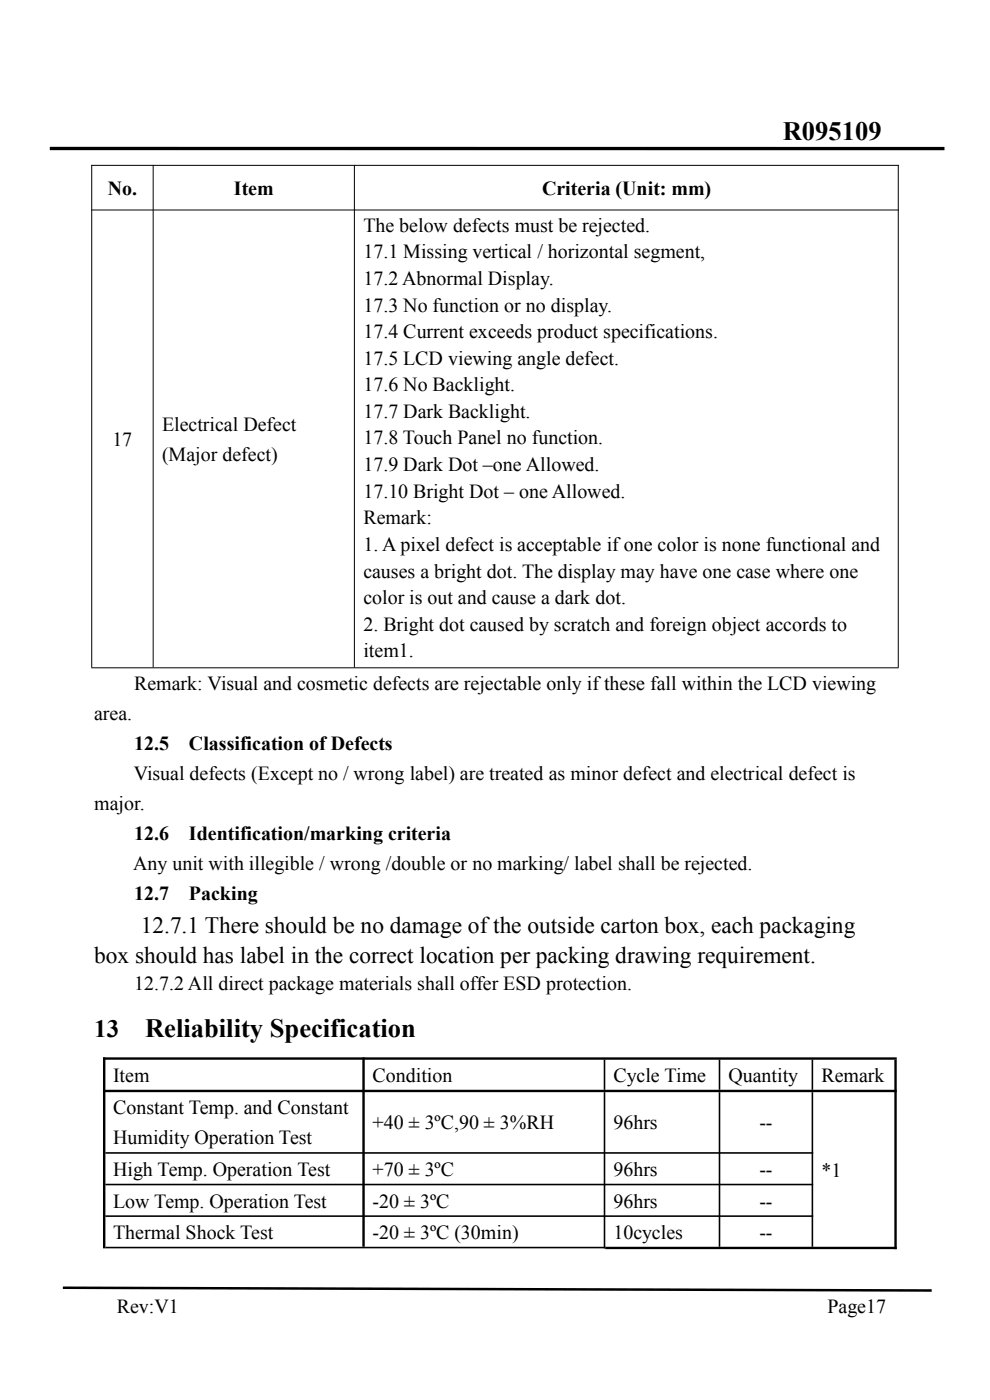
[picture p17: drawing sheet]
<svg xmlns="http://www.w3.org/2000/svg" width="210mm" height="297mm" viewBox="0 0 210 297" stroke-linecap="round" stroke-linejoin="round" font-family="sans-serif">
<defs><g id="words">
<g font-size="5.6">
<text x="166" y="29.7">R095109</text>
<text x="30.8" y="220">Reliability Specification</text>
</g>
<text font-size="5.3" x="20" y="220">13</text>
<g font-size="5">
<text x="29.9" y="197.8">12.7.1 There should be no damage ofthe outside carton box, each packaging</text>
<text x="20" y="204.2">box should has label in the correct location per packing drawing requirement.</text>
</g>
<g font-size="4.2">
<text x="22.9" y="41.3">No.</text>
<text x="49.6" y="41.3">Item</text>
<text x="115" y="41.3">Criteria (Unit: mm)</text>
<text x="77.1" y="49.2">The below defects must be rejected.</text>
<text x="77.1" y="54.8">17.1 Missing vertical / horizontal segment,</text>
<text x="77.1" y="60.4">17.2 Abnormal Display.</text>
<text x="77.1" y="66.1">17.3 No function or no display.</text>
<text x="77.1" y="71.7">17.4 Current exceeds product specifications.</text>
<text x="77.1" y="77.4">17.5 LCD viewing angle defect.</text>
<text x="77.1" y="83">17.6 No Backlight.</text>
<text x="77.1" y="88.7">17.7 Dark Backlight.</text>
<text x="23.8" y="94.6">17</text>
<text x="34.4" y="91.5">Electrical Defect</text>
<text x="77.1" y="94.3">17.8 Touch Panel no function.</text>
<text x="34.4" y="97.8">(Major defect)</text>
<text x="77.1" y="100">17.9 Dark Dot –one Allowed.</text>
<text x="77.1" y="105.6">17.10 Bright Dot – one Allowed.</text>
<text x="77.1" y="111.2">Remark:</text>
<text x="77.1" y="116.9">1. A pixel defect is acceptable ifone color is none functional and</text>
<text x="77.1" y="122.5">causes a bright dot. The display may have one case where one</text>
<text x="77.1" y="128.2">color is out and cause a dark dot.</text>
<text x="77.1" y="133.8">2. Bright dot caused by scratch and foreign object accords to</text>
<text x="77.1" y="139.5">item1.</text>
<text x="28.4" y="146.4">Remark: Visual and cosmetic defects are rejectable only ifthese fall within the LCD viewing</text>
<text x="20" y="152.8">area.</text>
<text x="28.4" y="159.1">12.5</text>
<text x="40.1" y="159.1">Classification of Defects</text>
<text x="28.4" y="165.5">Visual defects (Except no / wrong label) are treated as minor defect and electrical defect is</text>
<text x="20" y="171.8">major.</text>
<text x="28.4" y="178.2">12.6</text>
<text x="40.1" y="178.2">Identification/marking criteria</text>
<text x="28.2" y="184.5">Any unit with illegible / wrong /double or no marking/ label shall be rejected.</text>
<text x="28.4" y="190.9">12.7</text>
<text x="40.1" y="190.9">Packing</text>
<text x="28.4" y="209.9">12.7.2 All direct package materials shall offer ESD protection.</text>
<text x="24" y="229.5">Item</text>
<text x="79" y="229.5">Condition</text>
<text x="130.1" y="229.5">Cycle Time</text>
<text x="154.5" y="229.5">Quantity</text>
<text x="174.2" y="229.5">Remark</text>
<text x="24" y="236.4">Constant Temp. and Constant</text>
<text x="79" y="239.6">+40 ± 3ºC,90 ± 3%RH</text>
<text x="130.1" y="239.6">96hrs</text>
<text x="161.1" y="239.6">--</text>
<text x="24" y="242.8">Humidity Operation Test</text>
<text x="24" y="249.4">High Temp. Operation Test</text>
<text x="79" y="249.4">+70 ± 3ºC</text>
<text x="130.1" y="249.4">96hrs</text>
<text x="161.1" y="249.4">--</text>
<text x="174.2" y="249.7">*1</text>
<text x="24" y="256.2">Low Temp. Operation Test</text>
<text x="79" y="256.2">-20 ± 3ºC</text>
<text x="130.1" y="256.2">96hrs</text>
<text x="161.1" y="256.2">--</text>
<text x="24" y="262.9">Thermal Shock Test</text>
<text x="79" y="262.9">-20 ± 3ºC (30min)</text>
<text x="130.1" y="262.9">10cycles</text>
<text x="161.1" y="262.9">--</text>
<text x="24.8" y="278.6">Rev:V1</text>
<text x="175.5" y="278.6">Page17</text>
</g>
</g></defs>
<path d="M10.6 31.2h189.8v.7h-189.8zM13.3 272.9l184.3 .6v.5l-184.3-.5z" fill="#000"/>
<path d="M19.4 35.1h171.2M19.5 35v106.6M32.5 35v106.6M75.2 35v106.6M190.6 35v106.6M19.4 44.6h171.2M19.4 141.7h171.2" fill="none" stroke="#000" stroke-width=".21"/>
<path d="M21.8 224.6h168.4M21.8 231.4h168.4M22.1 224.3v40.5M77.1 224.3v40.2M190 224.8v40.2M128.4 264.7h61.8" fill="none" stroke="#000" stroke-width=".51"/>
<path d="M128.2 224.8v6.4M128.2 231.7v33.1M152.6 224.8v6.4M152.6 231.7v32.8M172.3 224.8v6.4M172.3 231.7v32.8M22.4 244.6h150.1M22.4 251.3h150.1M22.4 258h150.1M22.4 264.7h106" fill="none" stroke="#000" stroke-width=".34"/>
<use href="#words"/>
</svg>
